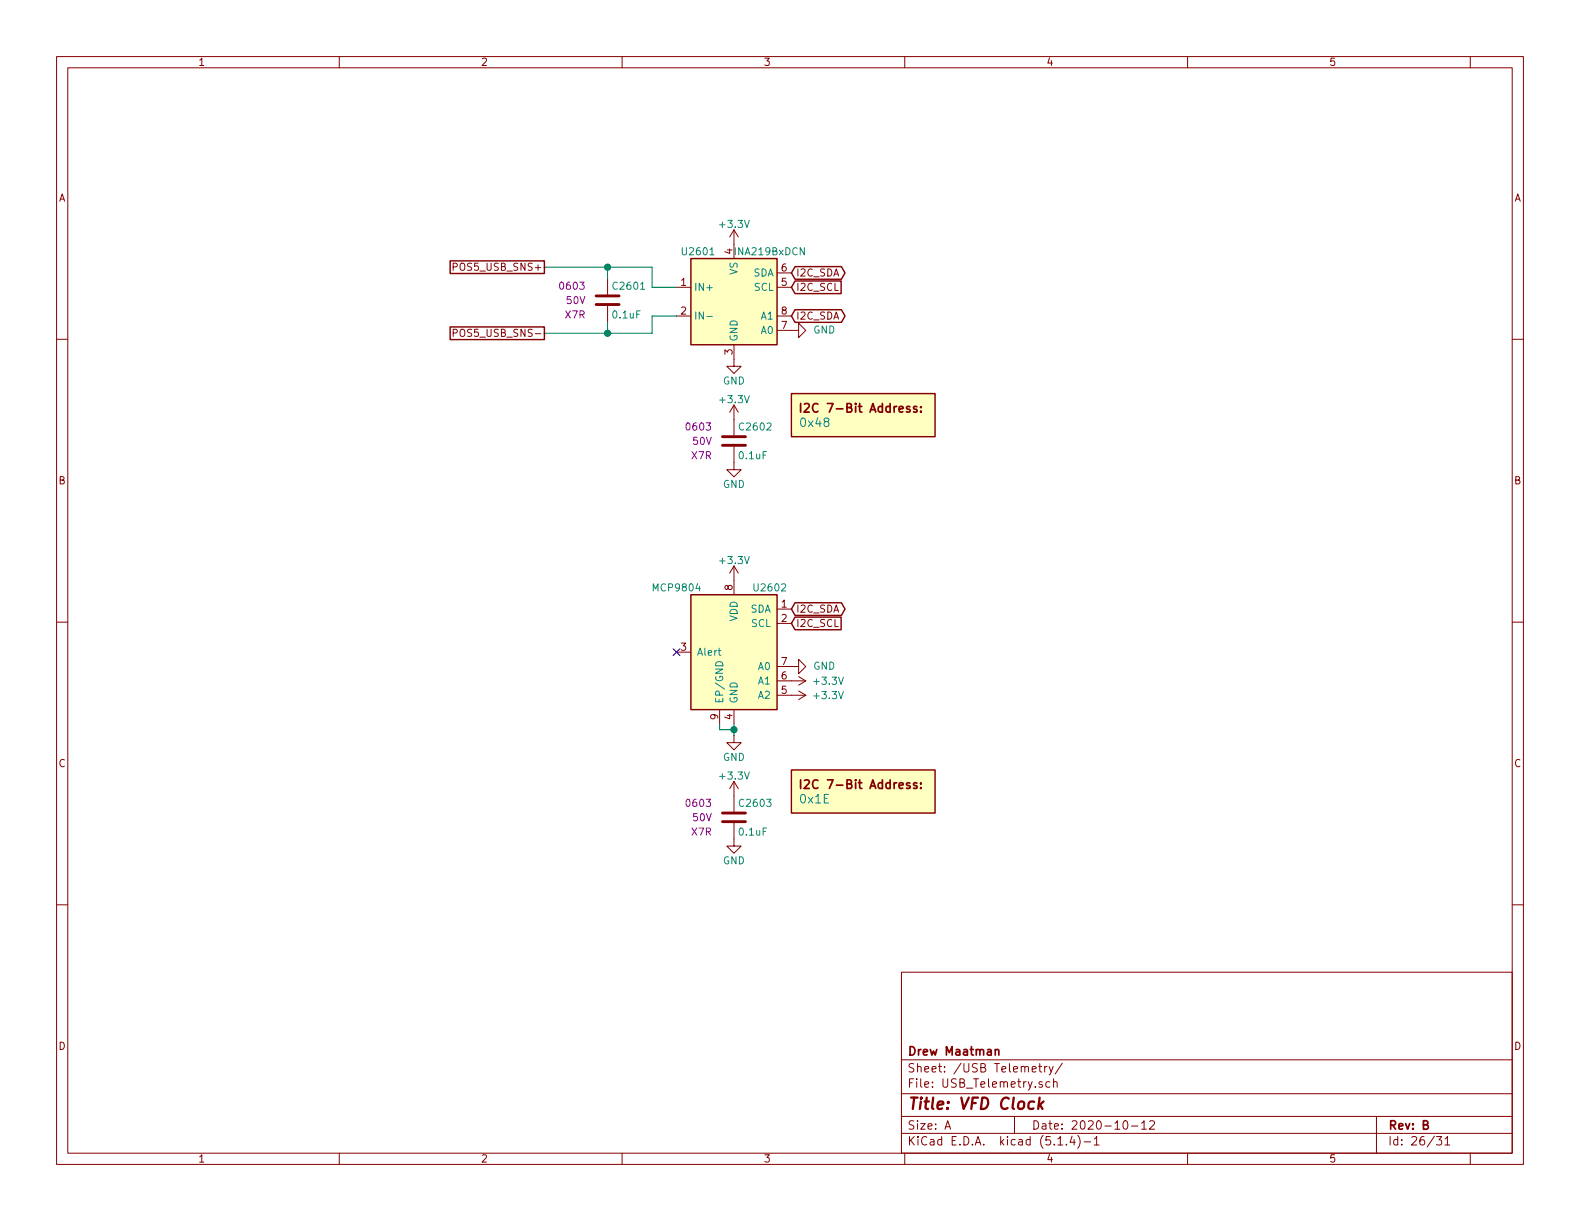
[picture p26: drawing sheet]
<svg xmlns="http://www.w3.org/2000/svg" width="279mm" height="216mm" viewBox="0 0 279 216" stroke-linecap="round" stroke-linejoin="round" font-family="sans-serif">
<defs><g id="words">
<text font-size="2.8" fill="#840000" x="160.4" y="196.2">Title: VFD Clock</text>
<g font-size="2.1" fill="#008484">
<text x="141.7" y="75.5">0x48</text>
<text x="141.6" y="142.1">0x1E</text>
</g>
<g font-size="2.1" fill="#840000">
<text x="143" y="72.9">I2C 7-Bit Address:</text>
<text x="143" y="139.5">I2C 7-Bit Address:</text>
<text x="160.4" y="189.6">Sheet: /USB Telemetry/</text>
<text x="160.4" y="186.6">Drew Maatman</text>
<text x="160.4" y="192.3">File: USB_Telemetry.sch</text>
<text x="160.4" y="202.5">KiCad E.D.A. kicad (5.1.4)-1</text>
<text x="160.4" y="199.7">Size: A</text>
<text x="182.4" y="199.7">Date: 2020-10-12</text>
<text x="245.4" y="199.7">Rev: B</text>
<text x="245.4" y="202.5">Id: 26/31</text>
</g>
<g font-size="1.8" fill="#840000">
<text x="35" y="11.6">1</text>
<text x="85" y="11.6">2</text>
<text x="135" y="11.6">3</text>
<text x="185" y="11.6">4</text>
<text x="235" y="11.6">5</text>
<text x="10.4" y="35.6">A</text>
<text x="267.8" y="35.6">A</text>
<text x="80.9" y="47.9">POS5_USB_SNS+</text>
<text x="120.4" y="50.5">1</text>
<text x="138.2" y="50.5">5</text>
<text x="138.2" y="48">6</text>
<text x="140.7" y="48.9">I2C_SDA</text>
<text x="140.7" y="51.4">I2C_SCL</text>
<text x="81.4" y="59.6">POS5_USB_SNS-</text>
<text x="120.4" y="55.6">2</text>
<text x="138.2" y="58.2">7</text>
<text x="138.2" y="55.6">8</text>
<text x="140.7" y="56.5">I2C_SDA</text>
<text x="129.5" y="62.7" transform="rotate(-90 129.5 62.7)">3</text>
<text x="10.4" y="85.6">B</text>
<text x="267.8" y="85.6">B</text>
<text x="129.5" y="104.4" transform="rotate(-90 129.5 104.4)">8</text>
<text x="138.2" y="107.4">1</text>
<text x="138.2" y="110">2</text>
<text x="140.7" y="108.3">I2C_SDA</text>
<text x="140.7" y="110.9">I2C_SCL</text>
<text x="120.4" y="115.1">3</text>
<text x="138.2" y="117.6">7</text>
<text x="138.2" y="122.7">5</text>
<text x="138.2" y="120.1">6</text>
<text x="127" y="127.2" transform="rotate(-90 127 127.2)">9</text>
<text x="129.5" y="127.2" transform="rotate(-90 129.5 127.2)">4</text>
<text x="10.4" y="135.6">C</text>
<text x="267.8" y="135.6">C</text>
<text x="10.4" y="185.6">D</text>
<text x="267.8" y="185.6">D</text>
<text x="35" y="205.5">1</text>
<text x="85" y="205.5">2</text>
<text x="135" y="205.5">3</text>
<text x="185" y="205.5">4</text>
<text x="235" y="205.5">5</text>
</g>
<g font-size="1.8" fill="#008484">
<text x="127.5" y="40.3">+3.3V</text>
<text x="120.9" y="45.1">U2601</text>
<text x="129.5" y="44.9" transform="rotate(-90 129.5 44.9)">4</text>
<text x="130.1" y="45.1">INA219BxDCN</text>
<text x="108.6" y="51.2">C2601</text>
<text x="122.7" y="51.4">IN+</text>
<text x="130.4" y="48.6" transform="rotate(-90 130.4 48.6)">VS</text>
<text x="133.2" y="48.9">SDA</text>
<text x="133.4" y="51.4">SCL</text>
<text x="108.5" y="56.3">0.1uF</text>
<text x="122.7" y="56.5">IN-</text>
<text x="134.6" y="59.1">A0</text>
<text x="134.6" y="56.5">A1</text>
<text x="143.8" y="59">GND</text>
<text x="130.4" y="60.5" transform="rotate(-90 130.4 60.5)">GND</text>
<text x="127.5" y="71.3">+3.3V</text>
<text x="127.8" y="68">GND</text>
<text x="131" y="76.1">C2602</text>
<text x="130.8" y="81.2">0.1uF</text>
<text x="127.8" y="86.3">GND</text>
<text x="127.5" y="99.7">+3.3V</text>
<text x="115.7" y="104.6">MCP9804</text>
<text x="133.5" y="104.6">U2602</text>
<text x="130.4" y="109.9" transform="rotate(-90 130.4 109.9)">VDD</text>
<text x="132.7" y="108.3">SDA</text>
<text x="132.9" y="110.9">SCL</text>
<text x="123.2" y="116">Alert</text>
<text x="134.1" y="118.5">A0</text>
<text x="143.8" y="118.4">GND</text>
<text x="127.9" y="124.5" transform="rotate(-90 127.9 124.5)">EP/GND</text>
<text x="130.4" y="124.5" transform="rotate(-90 130.4 124.5)">GND</text>
<text x="134.1" y="123.6">A2</text>
<text x="134.1" y="121">A1</text>
<text x="144.1" y="121.1">+3.3V</text>
<text x="144.1" y="123.6">+3.3V</text>
<text x="127.5" y="137.8">+3.3V</text>
<text x="127.8" y="134.5">GND</text>
<text x="131" y="142.7">C2603</text>
<text x="130.8" y="147.8">0.1uF</text>
<text x="127.8" y="152.8">GND</text>
</g>
<g font-size="1.8" fill="#840084">
<text x="99.2" y="51.2">0603</text>
<text x="100.2" y="53.8">50V</text>
<text x="100" y="56.3">X7R</text>
<text x="121.5" y="76.1">0603</text>
<text x="122.4" y="81.2">X7R</text>
<text x="122.6" y="78.7">50V</text>
<text x="121.5" y="142.7">0603</text>
<text x="122.4" y="147.8">X7R</text>
<text x="122.6" y="145.2">50V</text>
</g>
</g></defs>
<g fill="none" stroke="#840000" stroke-width=".18">
<path d="M10 10h259.4v195.9h-259.4zM12 12h255.4v191.9h-255.4zM60 10v2M110 10v2M160 10v2M210 10v2M260 10v2M10 60h2M80.1 47.2l.6-.1 .2-.1-.1-.3-.2-.2h-.5v1.3M80.1 58.9l.6-.1 .2-.2-.1-.3-.2-.1h-.5v1.3M107.4 49.3v2.8M107.4 54.1v2.8"/>
<path d="M119.6 50.8h2.6M119.6 55.9h2.6M129.8 40.6v5.1M129.8 40.6l-.8 1.3M129.8 40.6l.8 1.3M137.4 58.4h3.8v-1.2l1.3 1.2-1.3 1.3v-1.3M137.4 50.8h2.6M137.4 55.9h2.6M137.4 48.3h2.6M267.4 60h2M129.8 61v3.8h1.3l-1.3 1.2-1.3-1.2h1.3M129.8 79v4.1h1.3l-1.3 1.2-1.3-1.2h1.3"/>
<path d="M129.8 71.6v5.4M129.8 71.6l-.8 1.3M129.8 71.6l.8 1.3M10 110h2M119.6 115.3h2.6M129.8 100.1v5.1M129.8 100.1l-.8 1.2M129.8 100.1l.8 1.2M137.4 117.9h3.8v-1.3l1.3 1.3-1.3 1.2v-1.2M137.4 107.7h2.6M137.4 110.2h2.6M141.2 119.6l1.3 .8"/>
<path d="M267.4 110h2M127.3 125.5v2.5M129.8 130v1.3h1.3l-1.3 1.3-1.3-1.3h1.3M129.8 125.5v2.5M129.8 138.2v5.3M129.8 138.2l-.8 1.2M129.8 138.2l.8 1.2M137.4 120.4h5.1M137.4 122.9h5.1M141.2 122.2l1.3 .7M142.5 120.4l-1.3 .8M142.5 122.9l-1.3 .8"/>
<path d="M10 160h2M129.8 145.5v4.1h1.3l-1.3 1.3-1.3-1.3h1.3M267.4 160h2M159.4 171.9h108v32h-108zM159.4 197.4h108M159.4 193.4h108M159.4 187.4h108M167.1 199.7l.5-1.5 .5 1.5M167.2 199.2h.8M179.4 197.4v3M182.5 189.1l.7-.2v-.3h-.5l-.2 .2 .1 .7h.6M183.7 188.6h.5"/>
<path d="M183.9 188.1v1.3l.3 .2M184.3 191.3a.37 .37 0 0 0-.6 .2l.1 .2 .5 .1 .1 .2-.3 .3-.4-.1M184.7 188.6v1M185.2 188.6h-.3l-.2 .2M185.5 188.6l.4 1M185.6 191.3h-.4l-.3 .2 .1 .6 .2 .2 .4-.1M186.2 188.6l-.5 1.3-.2 .2M186.3 191.4l.1-.1a.37 .37 0 0 1 .5 .2v.8M186.3 190.8v1.5M187.9 188l-1.3 1.9M198.8 198.2h.3a.94 .94 0 0 1 0 1.5 .8 .8 0 0 1-.6-.7 .8 .8 0 0 1 .3-.8zM200.1 199.1h1.1"/>
<path d="M201.9 198.6l.4-.4v1.5M201.9 199.7h.8M203.3 198.3l.2-.1h.4l.2 .1 .1 .3-1 1.1h1M243.4 197.4v6.5M60 203.9v2M110 203.9v2M159.4 200.4h108M160 203.9v2M187.1 202.5h.8M188.6 202.3v.2M189.6 200.9l-.4 1.1h.9M189.9 201.5v1"/>
<path d="M190.6 200.8a1.71 1.71 0 0 1 0 2.2M191.7 201.9h1.2M193.5 201.4l.4-.4v1.5M193.5 202.5h.9M210 203.9v2M254 201h.9l-.4 .5 .4 .2v.6l-.2 .2-.7-.2M255.5 201.4l.5-.4v1.5M255.5 202.5h.9M260 203.9v2"/>
</g>
<path d="M183.8 194.1l-.2 2M183.9 195.3l.5 .8M184.5 194.8l-.8 .7" fill="none" stroke="#840000" stroke-width=".41"/>
<path d="M141.6 71.3v1.6M142.2 71.5l.6-.2 .2 .2 .1 .3-.9 1.1h.9M162.1 71.9h-.4l-.2 .2 .1 .2 .5 .1v.4h-.6M162.8 72.7v.2M162.8 71.9v.2M141.6 137.9v1.5M142.2 138l.6-.1 .2 .1 .1 .3-.9 1.1h.9M162.1 138.5l-.4-.1-.2 .2 .1 .2 .5 .2v.3h-.6M162.8 139.3v.1M162.8 138.5v.1M176 185.7l.2-.1h.4v1M176 185.6v1" fill="none" stroke="#840000" stroke-width=".3"/>
<g fill="#ffffc2" stroke="#ffffc2" stroke-width=".18">
<path d="M122.2 45.7h15.2v15.3h-15.2z"/>
<path d="M140 69.6h25.4v7.6h-25.4z"/>
<path d="M140 136.1h25.4v7.7h-25.4z"/>
<path d="M122.2 105.2h15.2v20.3h-15.2z"/>
</g>
<path d="M79.6 46.1h16.7v2.3h-16.7zM79.6 57.8h16.7v2.2h-16.7zM122.2 45.7h15.2v15.3h-15.2zM140.6 54.8h8.2l.6 1.1-.6 1.1h-8.2l-.6-1.1zM140.6 47.1h8.2l.6 1.2-.6 1.1h-8.2l-.6-1.1zM140.6 49.7h8.1v2.2h-8.1l-.6-1.1zM140 69.6h25.4v7.6h-25.4zM122.2 105.2h15.2v20.3h-15.2zM140.6 106.6h8.2l.6 1.1-.6 1.1h-8.2l-.6-1.1zM140.6 109.1h8.1v2.3h-8.1l-.6-1.2zM140 136.1h25.4v7.7h-25.4z" fill="none" stroke="#840000" stroke-width=".25"/>
<path d="M125 56h1M126.7 117.1a.66 .66 0 0 1 .8-.1 .66 .66 0 0 1 .3 .7h-1.3zM127 115h.5M127.2 114.6v1.1l.3 .2" fill="none" stroke="#008484" stroke-width=".18"/>
<path d="M105.4 53.8h4.1M105.4 52.3h4.1M127.8 78.7h4M127.8 77.2h4M127.8 145.3h4M127.8 143.8h4" fill="none" stroke="#840000" stroke-width=".51"/>
<path d="M96.3 47.2h19v3.6h4.3M107.4 47.2v2.1M107.4 56.9v2M119.6 55.9h-4.3v3h-19M127.3 128v1h2.5M129.8 128v2" fill="none" stroke="#008400" stroke-width=".18"/>
<g fill="#008400" stroke="#008400" stroke-width=".25">
<circle cx="107.4" cy="47.2" r=".51"/>
<circle cx="129.8" cy="129" r=".51"/>
<circle cx="107.4" cy="58.9" r=".51"/>
</g>
<path d="M119 114.7l1.2 1.2M120.2 114.7l-1.2 1.2" fill="none" stroke="#000084" stroke-width=".18"/>
<use href="#words"/>
</svg>
